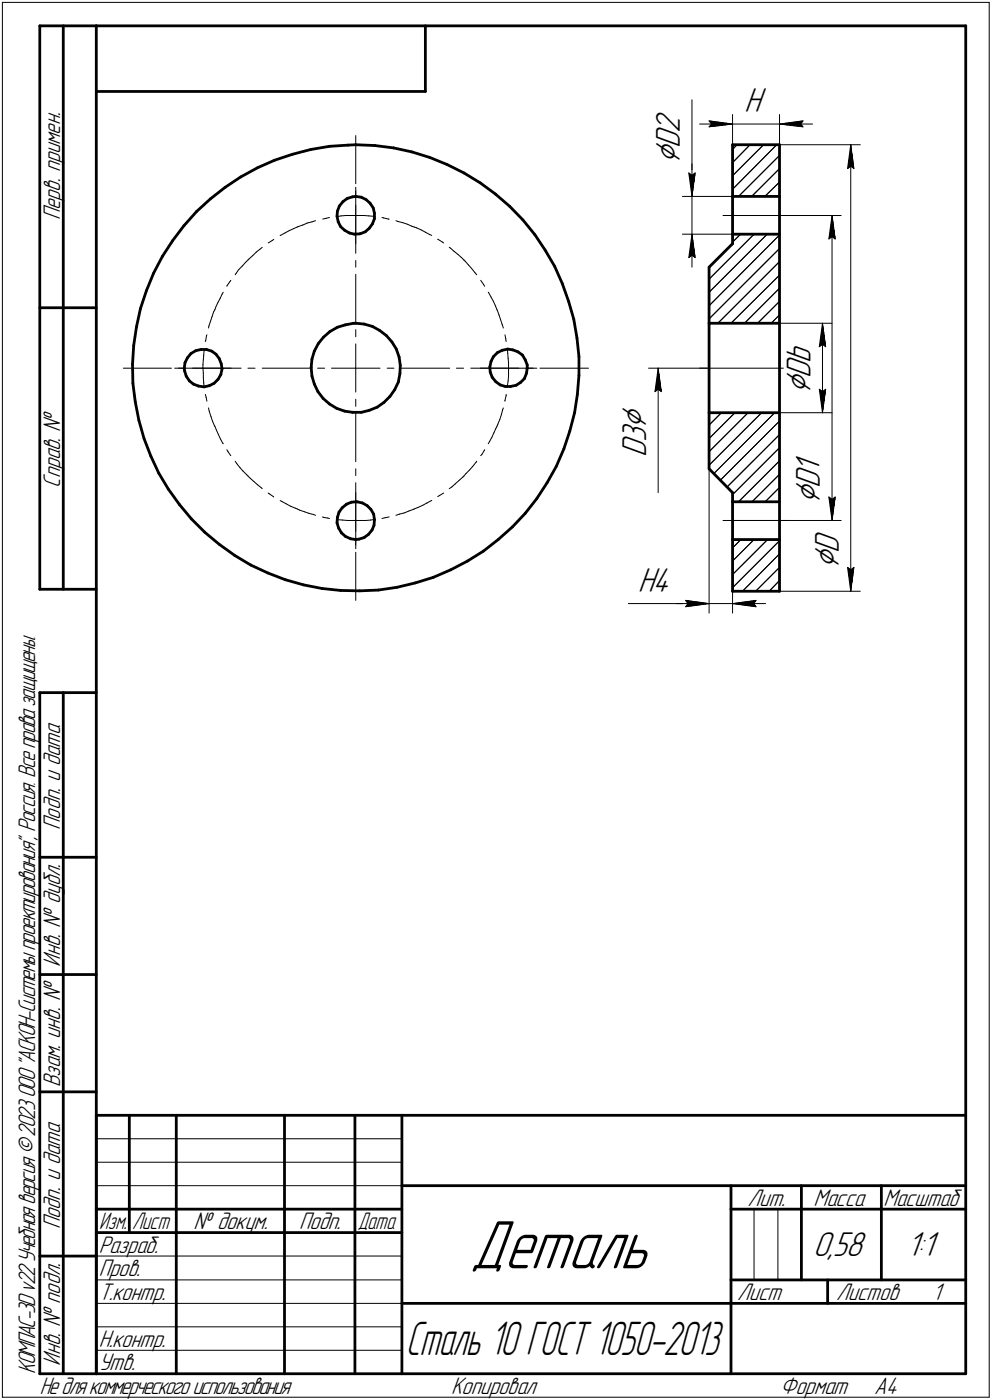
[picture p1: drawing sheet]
<svg xmlns="http://www.w3.org/2000/svg" width="211mm" height="298mm" viewBox="0 0 211 298" stroke-linecap="round" stroke-linejoin="round" font-family="sans-serif">
<defs><g id="words">
<text font-size="15.6" x="100" y="270.1">Деталь</text>
<text font-size="10.7" x="86.3" y="288.5">Сталь 10 ГОСТ 1050-2013</text>
<g font-size="8.5">
<text x="144.7" y="34.9" transform="rotate(-90 144.7 34.9)">Ç</text>
<text x="172.5" y="84" transform="rotate(-90 172.5 84)">Ç</text>
<text x="137.5" y="91.3" transform="rotate(-90 137.5 91.3)">Ç</text>
<text x="174.5" y="107.3" transform="rotate(-90 174.5 107.3)">Ç</text>
<text x="178.5" y="121.2" transform="rotate(-90 178.5 121.2)">Ç</text>
</g>
<g font-size="7.8">
<text x="158.4" y="23.8">H</text>
<text x="144.7" y="28.2" transform="rotate(-90 144.7 28.2)">2</text>
<text x="144.7" y="31.4" transform="rotate(-90 144.7 31.4)">D</text>
<text x="172.5" y="77.4" transform="rotate(-90 172.5 77.4)">b</text>
<text x="172.5" y="80.5" transform="rotate(-90 172.5 80.5)">D</text>
<text x="137.5" y="94" transform="rotate(-90 137.5 94)">3</text>
<text x="137.5" y="97.2" transform="rotate(-90 137.5 97.2)">D</text>
<text x="174.5" y="100.6" transform="rotate(-90 174.5 100.6)">1</text>
<text x="174.5" y="103.8" transform="rotate(-90 174.5 103.8)">D</text>
<text x="178.5" y="117.8" transform="rotate(-90 178.5 117.8)">D</text>
<text x="135.7" y="126">H4</text>
<text x="173" y="267.5">0,58</text>
<text x="192.9" y="267.5">1:1</text>
</g>
<g font-size="5.4">
<text x="12.8" y="46.9" transform="rotate(-90 12.8 46.9)">Перв. примен.</text>
<text x="12.8" y="103.8" transform="rotate(-90 12.8 103.8)">Справ. !</text>
<text x="12.8" y="176.7" transform="rotate(-90 12.8 176.7)">Подп. и дата</text>
<text x="12.8" y="205.8" transform="rotate(-90 12.8 205.8)">Инв. ! дубл.</text>
<text x="12.8" y="231.6" transform="rotate(-90 12.8 231.6)">Взам. инв. !</text>
<text x="159.1" y="256.8">Лит.</text>
<text x="173.1" y="256.8">Масса</text>
<text x="188" y="256.8">Масштаб</text>
<text x="12.8" y="261.7" transform="rotate(-90 12.8 261.7)">Подп. и дата</text>
<text x="41.2" y="261.8">! докум.</text>
<text x="63.6" y="261.8">Подп.</text>
<text x="21" y="266.8">Разраб.</text>
<text x="21" y="271.8">Пров.</text>
<text x="21" y="276.8">Т.контр.</text>
<text x="156.9" y="276.8">Лист</text>
<text x="177.9" y="276.8">Листов</text>
<text x="198.4" y="276.8">1</text>
<text x="21" y="286.8">Н.контр.</text>
<text x="7.5" y="292.5" transform="rotate(-90 7.5 292.5)">КОМПАС-3Dv22Учебнаяверсия©2023ООО&quot;АСКОН-Системыпроектирования&quot;, Россия. Всеправазащищены.</text>
<text x="12.8" y="290.8" transform="rotate(-90 12.8 290.8)">Инв. ! подл.</text>
<text x="21" y="291.8">Утв.</text>
<text x="8.5" y="296.7">Недлякоммерческогоиспользования</text>
<text x="96" y="296.8">Копировал</text>
<text x="166" y="296.8">Формат</text>
<text x="186" y="296.8">A4</text>
</g>
<g font-size="5.3">
<text x="21.1" y="261.8">Изм.</text>
<text x="28.1" y="261.8">Лист</text>
<text x="76.1" y="261.8">Дата</text>
</g>
</g></defs>
<g fill="none" stroke="#000" stroke-width=".59">
<path d="M8.5 5.5v120zM8.5 5.5h12zM13.5 5.5v120zM20.5 5.5v287zM20.5 5.5h185zM20.5 19.5h70zM90.5 5.5v14zM205.5 5.5v287zM47.9 39.9l3.3-2.2zM51.2 37.7l3.6-2zM54.8 35.7l3.6-1.6zM58.4 34.1l3.8-1.2z"/>
<path d="M62.2 32.9l3.9-1.1zM66.1 31.8l4-.6zM70.1 31.2l4-.3zM74.1 30.9l1.6-.1zM75.7 30.8l4.1 .2zM79.8 31l3.9 .5zM83.7 31.5l3.9 .8zM87.6 32.3l3.8 1.2zM91.4 33.5l3.8 1.6zM95.2 35.1l3.5 1.7zM98.7 36.8l3.5 2.1zM102.2 38.9l3.2 2.4z"/>
<path d="M155.9 30.8v11zM155.9 30.8h10zM165.9 30.8v11zM32.7 58.2l-1.5 3.7zM34.5 54.6l-1.8 3.6zM36.7 51.2l-2.2 3.4zM39.1 48.1l-2.4 3.1zM41.8 45l-2.7 3.1zM41.8 45l3-2.7zM44.8 42.3l3.1-2.4zM71.7 46.1l.3 1.1zM71.8 45l-.1 1.1z"/>
<path d="M72 47.2l.5 1.1zM72.2 43.9l-.4 1.1zM72.5 48.3l.8 .7zM73 42.9l-.8 1zM73 42.9l.9-.7zM73.3 49l1 .6zM73.9 42.2l1.1-.3zM74.3 49.6l1.1 .3zM75 41.9l.7-.1zM75.4 49.9l1.2-.1zM75.7 41.8l1.2 .2zM76.6 49.8l1.1-.4z"/>
<path d="M76.9 42l1 .5zM77.7 49.4l.9-.8zM77.9 42.5l.8 .8zM78.7 43.3l.7 1zM79.2 47.7l-.6 .9zM79.4 44.3l.3 1.1zM79.7 45.4v1.2zM79.7 46.6l-.5 1.1zM105.4 41.3l3.1 2.6zM108.5 43.9l2.8 2.9zM111.3 46.8l2.5 3.2zM113.8 50l2.2 3.3z"/>
<path d="M116 53.3l2 3.4zM118 56.7l1.6 3.7zM150.9 56.9l5-5zM150.9 56.9v11.9zM155.9 49.9h10zM155.9 41.8h10zM155.9 49.9v2zM155.9 41.8v8.1zM165.9 49.9v18.9zM165.9 41.8v8.1zM8.5 65.5h12zM28.2 77.6l.1 4z"/>
<path d="M28.4 73.6l-.2 4zM29 69.6l-.6 4zM29.9 65.7l-.9 3.9zM31.2 61.9l-1.3 3.8zM39.2 78.4l.1 .6zM39.3 79l.3 1.1zM39.4 77.2l-.2 1.2zM39.9 76.2l-.5 1zM40.6 75.3l-.7 .9zM40.6 75.3l1.1-.6zM41.7 74.7l1.1-.3zM42.8 74.4h1.1z"/>
<path d="M43.9 74.4l1.1 .4zM45 74.8l1 .6zM46 75.4l.7 1zM46.7 76.4l.4 1.1zM47 79.8l-.6 1zM47.1 77.5l.1 1.1zM47.2 78.6l-.2 1.2zM66.2 78.2l.2 1.9zM66.4 76.5l-.2 1.7zM66.9 74.8l-.5 1.7zM67.7 73.2l-.8 1.6zM68.8 71.8l-1.1 1.4z"/>
<path d="M68.8 71.8l1.4-1.2zM70.2 70.6l1.6-.9zM71.8 69.7l1.7-.5zM73.5 69.2l1.8-.4zM75.3 68.8h.4zM75.7 68.8l1.8 .2zM77.5 69l1.7 .5zM79.2 69.5l1.6 .9zM80.8 70.4l1.4 1.1zM82.2 71.5l1.2 1.3zM83.4 72.8l.9 1.5zM84.3 74.3l.6 1.7z"/>
<path d="M84.9 76l.3 1.8zM85.1 79.6l-.3 1.8zM85.2 77.8l-.1 1.8zM104.2 78.1l.1 1.1zM104.3 79.2l.4 1.1zM104.5 77l-.3 1.1zM105 75.9l-.5 1.1zM105 75.9l.8-.8zM105.8 75.1l1-.5zM106.8 74.6l1.2-.3zM108 74.3l1.1 .2zM109.1 74.5l1.1 .4z"/>
<path d="M110.2 74.9l1 .7zM111.2 75.6l.6 1zM111.8 76.6l.4 1.1zM112 79.5l-.4 1.1zM112.2 78.4l-.2 1.1zM112.2 77.7v.7zM119.6 60.4l1.4 3.8zM121 64.2l1.1 3.8zM122.1 68l.7 4zM122.8 72l.4 3.9zM123.2 75.9v4zM123.2 79.9l-.3 4.1z"/>
<path d="M150.9 68.8h15zM150.9 68.8v19.1zM165.9 68.8v19.1zM28.3 81.6l.5 4zM28.8 85.6l.7 3.9zM29.5 89.5l1.1 3.9zM30.6 93.4l1.5 3.7zM32.1 97.1l1.7 3.7zM39.6 80.1l.7 1zM40.3 81.1l.8 .7zM41.1 81.8l1.1 .4zM42.2 82.2l1.2 .2z"/>
<path d="M43.4 82.4l1.1-.3zM44.5 82.1l1.1-.5zM46.4 80.8l-.8 .8zM66.4 80.1l.5 1.7zM66.9 81.8l.7 1.6zM67.6 83.4l1.1 1.4zM68.7 84.8l1.4 1.2zM70.1 86l1.5 1zM71.6 87l1.7 .5zM73.3 87.5l1.7 .3zM75 87.8h1.9zM76.9 87.8l1.7-.4z"/>
<path d="M78.6 87.4l1.7-.7zM80.3 86.7l1.4-1zM83 84.4l-1.3 1.3zM84 83l-1 1.4zM84.8 81.4l-.8 1.6zM104.7 80.3l.8 1zM105.5 81.3l.9 .7zM106.4 82l1.1 .3zM107.5 82.3h1.1zM108.6 82.3l1.2-.3zM109.8 82l.9-.6zM111.6 80.6l-.9 .8z"/>
<path d="M118.4 99.3l-2 3.5zM120 95.6l-1.6 3.7zM121.2 91.8l-1.2 3.8zM122.3 87.9l-1.1 3.9zM122.9 84l-.6 3.9zM150.9 87.9v11.9zM150.9 87.9h15zM150.9 99.8l5 5.1zM165.9 87.9v18.9zM33.8 100.8l2 3.3zM35.8 104.1l2.4 3.3zM38.2 107.4l2.5 3.1z"/>
<path d="M40.7 110.5l2.9 2.9zM43.6 113.4l3.1 2.5zM46.7 115.9l3.3 2.4zM50 118.3l3.3 2zM71.7 111.3l.4 1.1zM71.8 110.2l-.1 1.1zM72.1 112.4l.5 1.1zM72.1 109.1l-.3 1.1zM72.6 113.5l.9 .7zM72.8 108.1l-.7 1zM72.8 108.1l.9-.7zM73.5 114.2l1.1 .5z"/>
<path d="M73.7 107.4l1.1-.5zM74.6 114.7l1.1 .2zM74.8 106.9l1.1-.1zM75.7 114.9l.7-.1zM75.9 106.8l1.2 .3zM76.4 114.8l1.1-.3zM77.1 107.1l1 .6zM77.5 114.5l.9-.7zM78.1 107.7l.8 .8zM78.9 108.5l.6 1zM79.2 112.9l-.8 .9zM79.5 109.5l.2 1.2z"/>
<path d="M79.6 111.8l-.4 1.1zM79.7 110.7l-.1 1.1zM99.5 119.5l3.4-2.2zM102.9 117.3l3.1-2.4zM106 114.9l3.1-2.7zM111.8 109.3l-2.7 2.9zM114.2 106.2l-2.4 3.1zM116.4 102.8l-2.2 3.4zM155.9 114.9v11zM155.9 104.9v1.9zM155.9 114.9h10zM155.9 106.8h10z"/>
<path d="M155.9 106.8v8.1zM165.9 114.9v11zM165.9 106.8v8.1zM8.5 125.5h12zM53.3 120.3l3.7 1.7zM57 122l3.7 1.4zM60.7 123.4l3.9 1.1zM64.6 124.5l3.9 .8zM68.5 125.3l4 .4zM72.5 125.7l4 .1zM76.5 125.8l4-.2zM80.5 125.6l4-.5z"/>
<path d="M84.5 125.1l3.9-1zM88.4 124.1l3.8-1.2zM92.2 122.9l3.7-1.6zM95.9 121.3l3.6-1.8zM155.9 125.9h10zM8.5 147.5v145zM8.5 147.5h12zM13.5 147.5v145zM8.5 182.5h12zM8.5 207.5h12zM8.5 232.5h12zM20.5 237.5h185z"/>
<path d="M20.5 237.5v55zM27.5 237.5v25zM37.5 237.5v55zM60.5 237.5v55zM75.5 237.5v55zM85.5 237.5v55zM20.5 257.5h65zM85.5 252.5h120zM155.5 252.5v40zM155.5 257.5h15zM170.5 252.5v20zM170.5 257.5h35z"/>
<path d="M187.5 252.5v20zM8.5 267.5h12zM20.5 262.5h65zM85.5 277.5h70zM155.5 277.5h50zM155.5 272.5h50zM176.1 272.5v5zM8.5 292.5h12zM20.5 292.5h185z"/>
</g>
<g fill="none" stroke="#000" stroke-width=".21">
<path d="M.5 .5v297zM.5 .5h210zM210.5 .5v297zM75.7 39.9v6zM75.7 28.9v10.2zM146.6 36.8l.6 .5zM146.6 36.8l.6 5zM147.2 36.8v5zM147.2 21.3v15.5zM147.2 37.3l.7-.5zM147.2 34.9v6.9zM147.9 36.8l-.7 5z"/>
<path d="M148.8 26.4h7.1zM150.9 25.7l5 .7zM150.9 25.7l.5 .7zM150.9 27l5-.6zM151.4 26.4l-.5 .6zM155.9 24.4v6.4zM155.9 26.4h10zM156.8 30.8l-.9 1zM159.6 30.8l-3.7 3.8zM162.5 30.8l-6.6 6.6zM165.3 30.8l-9.4 9.5zM165.9 30.8h17.1z"/>
<path d="M165.9 24.4v6.4zM165.9 26.4l5 .6zM165.9 26.4l5-.7zM165.9 26.4h7zM170.3 26.4l.6 .6zM170.9 25.7l-.6 .7zM180.3 35.9l.7-.5zM181 30.8l.7 5.1zM181 35.4l.7 .5zM181 30.8l-.7 5.1zM181 30.8v95.1zM48.9 59.9l-.6 .9z"/>
<path d="M49.1 59.7l-.2 .2zM50.2 58.3l-.2 .2zM50.8 57.4l-.6 .9zM51.6 56.6l-.8 .8zM52.2 55.9l-.6 .7zM52.7 55.4l-.5 .5zM53 55.1l.8-.7zM53 55.1l-.3 .3zM53.8 54.4l.7-.7zM54.5 53.7l.8-.6zM55.3 53.1l.5-.4zM57.1 51.7l.8-.5z"/>
<path d="M57.9 51.2l.4-.2zM59.7 50.1h.1M59.7 50.1l.9-.5zM60.6 49.6l1-.5zM61.6 49.1l.9-.4zM62.5 48.7l.7-.4zM63.2 48.3h.2zM63.4 48.3l1-.4zM64.4 47.9l1-.4zM65.4 47.5l1-.3zM66.4 47.2l.7-.2zM68.7 46.7l.7-.2z"/>
<path d="M69.4 46.5l.7-.2zM71.6 46.1l1-.1zM72.6 46l1-.1zM73.6 45.9h1.1zM74.7 45.9h1zM75.7 45.9h.7zM75.7 45.9v6zM75.7 40.6v1.6zM75.7 43.7v10.2zM75.7 55.5v1.4zM75.7 58.4v10.3zM76.4 45.9h1.1z"/>
<path d="M77.5 45.9l1 .1zM78.5 46l1 .1zM79.5 46.1h.3zM81.3 46.3l.3 .1zM81.6 46.4l1 .3zM82.6 46.7h.2zM84.2 47l.5 .2zM84.7 47.2l1 .2zM85.7 47.4l1 .4zM86.7 47.8l.9 .4zM87.6 48.2l.5 .1zM88.1 48.3l.5 .2z"/>
<path d="M88.6 48.5l1 .4zM89.6 48.9l.9 .5zM90.5 49.4l.9 .6zM91.4 50l.5 .1zM93.2 51h.1M93.2 51l.9 .6zM94.1 51.6l.3 .1zM95.6 52.7l.2 .1zM95.8 52.8l.8 .7zM96.6 53.5l.9 .7zM97.5 54.2l.7 .7zM98.2 54.9l.5 .5z"/>
<path d="M98.7 55.4l.3 .2zM99 55.6l.7 .8zM99.7 56.4l.6 .7zM100.3 57.1l.7 .9zM101 58l.4 .5zM102.3 59.7l.6 .8zM145.2 41.8h20.7zM145.2 49.9h20.7zM146.6 54.9l.6-.5zM147.2 49.9l-.6 5zM147.2 54.4l.7 .5zM147.2 49.9l.7 5z"/>
<path d="M147.2 49.9v7zM147.2 41.8v8.1zM150.9 59.4l9.5-9.5zM153.8 45.9h14.1zM155.9 45.9h23.1zM157.1 41.8l8.8-8.7zM157.6 49.9l-1.7 1.7zM159.9 41.8l6-5.9zM162.7 41.8l3.2-3zM165.6 41.8l.3-.2zM165.9 50l-15 15.1zM176.4 50.9l.6-.5z"/>
<path d="M177 45.9l.7 5zM177 50.4l.7 .5zM177 45.9l-.6 5zM177 45.9v64.9zM26.2 78.4h10.3zM37.2 78.4h6zM38 78.4h1.5zM41 78.4h10.3zM43.2 77.6v.8zM43.2 78.4l.1 1zM43.2 78.4h6zM43.3 76.6l-.1 1z"/>
<path d="M43.3 79.4v1zM43.3 75.6v1zM43.4 74.3v.2zM43.4 74.5l-.1 1.1zM43.8 72.5l-.1 .2zM43.9 71.5l-.1 1zM44 71.3l-.1 .2zM44.4 69.4v.4zM44.8 68.4l-.4 1zM45.1 67.4l-.3 1zM45.5 66.4l-.4 1zM45.7 66l-.2 .4z"/>
<path d="M45.9 65.4l-.2 .6zM46.3 64.5l-.4 .9zM46.8 63.6l-.5 .9zM47.2 62.7l-.4 .9zM47.5 62.2l-.3 .5zM48.3 60.8v.2zM52.7 78.4h1.6zM55.8 78.4h10.2zM67.6 78.4h1.5zM70.5 78.4h5.2zM75.7 78.4h5.2zM75.7 78.4v5.1z"/>
<path d="M75.7 70.2v1.5zM75.7 73.2v5.2zM82.4 78.4h1.4zM85.3 78.4h10.4zM97.1 78.4h1.5zM100.2 78.4h10.2zM102.2 78.4h6zM102.9 60.5l.2 .5zM103.9 62.2l.1 .1zM104 62.3l.5 .9zM104.5 63.2l.5 1zM105 64.2l.4 .9z"/>
<path d="M105.4 65.1l.3 .9zM105.7 66l.1 .1zM105.8 66.1l.4 1zM106.2 67.1l.3 1zM106.5 68.1l.3 1zM106.8 69.1l.3 .7zM107.4 71.3l.2 .8zM107.6 72.1l.1 .6zM107.9 74.3l.1 .9zM108 75.2l.1 1.1zM108.1 76.3l.1 1zM108.2 77.3v1.1z"/>
<path d="M108.2 79.1v1zM108.2 78.4v.7zM108.2 78.4h6zM111.9 78.4h1.6zM114.9 78.4h10.3zM138 78.4h12.9zM140 78.4l.7 5zM140 78.4l-.6 5zM140 78.4v26.5zM148.8 78.4h19.1zM150.9 67.9l15-15zM150.9 62.2l12.3-12.3z"/>
<path d="M152.7 68.8l13.2-13.1zM155.5 68.8l10.4-10.2zM158.4 68.8l7.5-7.4zM161.2 68.8l4.7-4.6zM164.1 68.8l1.8-1.7zM165.9 68.8h11.1zM174.3 73.8l.7-.5zM175 68.8l.7 5zM175 73.3l.7 .5zM175 68.8l-.7 5zM175 68.8v19.1zM43.3 80.4v1.1z"/>
<path d="M43.3 81.5l.1 1zM43.7 84l.2 .6zM43.9 84.6l.1 .8zM44.4 86.9l.1 .7zM44.5 87.6l.4 1zM44.9 88.6l.3 1.1zM45.2 89.7l.4 1zM45.6 90.7l.1 .1zM45.7 90.8l.4 .8zM46.1 91.6l.4 .9zM46.5 92.5l.4 1zM46.9 93.5l.5 .9z"/>
<path d="M47.4 94.4l.1 .1zM48.3 95.8l.2 .4zM48.5 96.2l.6 .8zM50 98.2l.4 .5zM50.4 98.7l.7 .9zM51.1 99.6l.6 .7zM75.7 99.8v1.5zM75.7 88v10.3zM75.7 85v1.5zM100.6 99.3l-.7 .8zM101.3 98.5l-.7 .8zM101.4 98.2l-.1 .3z"/>
<path d="M102.3 97l.2-.2zM103 95.9l-.5 .9zM103.1 95.8l-.1 .1zM104.1 94.1l-.2 .4zM104.6 93.1l-.5 1zM105.1 92.2l-.5 .9zM105.5 91.3l-.4 .9zM105.7 90.8l-.2 .5zM105.9 90.3l-.2 .5zM106.3 89.3l-.4 1zM106.7 88.3l-.4 1zM106.9 87.3l-.2 1z"/>
<path d="M107.1 86.9l-.2 .4zM107.4 85.3v.1zM107.7 84.2l-.3 1.1zM107.7 84v.2zM107.9 82.2v.3zM108.1 81.1l-.2 1.1zM108.2 80.1l-.1 1zM139.4 83.4l.6-.5zM140 82.9l.7 .5zM150.9 99.1l11.2-11.2zM150.9 96.2l8.3-8.3zM150.9 93.4l5.5-5.5z"/>
<path d="M150.9 90.5l2.6-2.6zM150.9 99.8v30.8zM165.9 87.9h11.1zM174.3 82.9l.7 5zM174.3 82.9l.7 .5zM175 83.4l.7-.5zM175.7 82.9l-.7 5zM51.7 100.3l.8 .8zM52.5 101.1l.2 .2zM52.7 101.3l.6 .6zM53.3 101.9l.7 .6zM54 102.5l.8 .7z"/>
<path d="M54.8 103.2l.8 .7zM55.6 103.9l.2 .2zM57.1 105l.2 .2zM57.3 105.2l.9 .5zM58.2 105.7l.1 .1zM59.6 106.6l.3 .2zM59.9 106.8l1 .5zM60.9 107.3l.9 .5zM61.8 107.8l1 .4zM62.8 108.2l.4 .2zM63.2 108.4l.6 .2zM63.8 108.6l1 .4z"/>
<path d="M64.8 109l.9 .3zM65.7 109.3l1 .3zM66.7 109.6l.4 .1zM68.7 110.1v.1zM68.7 110.2l1.1 .1zM69.8 110.3l.3 .1zM71.6 110.6l.3 .1zM71.9 110.7h1zM72.9 110.7l1.1 .1zM74 110.8h1zM75 110.8h.7zM75.7 110.8h1.1z"/>
<path d="M75.7 104.9v5.9zM75.7 110.8v6zM75.7 117.6v10.2zM75.7 114.6v1.5zM75.7 102.8v10.3zM76.8 110.8h1zM77.8 110.8l1-.1zM78.8 110.7l1-.1zM81.3 110.4l.7-.2zM82 110.2l.8-.1zM84.2 109.7l.8-.2zM85 109.5l1-.3z"/>
<path d="M86 109.2l1-.4zM87 108.8l1-.3zM88 108.5l.1-.1zM88.1 108.4l.9-.4zM89 108l.9-.4zM89.9 107.6l.9-.5zM90.8 107.1l1-.5zM91.8 106.6h.1M93.1 105.7l.5-.2zM93.6 105.5l.8-.5zM95.6 104.1l.5-.4zM96.1 103.7l.8-.7z"/>
<path d="M96.9 103l.8-.7zM97.7 102.3l.8-.7zM98.5 101.6l.2-.3zM99.1 100.8l-.4 .5zM99.9 100.1l-.8 .7zM151.9 100.8l12.9-12.9zM153.2 102.3l12.7-12.6zM153.8 110.8h14.1zM154.7 103.7l11.2-11.2zM155.9 119.5l4.5-4.6zM155.9 116.7l1.7-1.8zM155.9 105.3l10-10z"/>
<path d="M155.9 110.8h23.1zM155.9 104.9v25.7zM157.1 106.8l8.8-8.7zM160 106.8l5.9-5.8zM162.8 106.8l3.1-3zM165.6 106.8l.3-.1zM165.9 117.9l-7.9 8zM176.4 105.8l.6 5zM176.4 105.8l.6 .5zM177 106.3l.7-.5zM177.7 105.8l-.7 5zM133.7 128.5h12.2z"/>
<path d="M143.8 128.5h7.1zM145.9 128.5h5zM145.9 127.8l5 .7zM145.9 127.8l.5 .7zM145.9 129.2l5-.7zM146.4 128.5l-.5 .7zM150.9 128.5h5zM155.9 125.1l10-10zM155.9 122.3l7.4-7.4zM155.9 128.5l5 .7zM155.9 128.5l5-.7zM155.9 128.5h7z"/>
<path d="M160.4 128.5l.5 .7zM160.8 125.9l5.1-5.1zM160.9 127.8l-.5 .7zM165.9 123.6l-2.2 2.3zM165.9 125.9h17.1zM180.3 120.8l.7 5.1zM180.3 120.8l.7 .5zM181 121.3l.7-.5zM181.7 120.8l-.7 5.1zM20.5 247.5h65zM20.5 252.5h65zM20.5 242.5h65z"/>
<path d="M160.4 257.5v15zM165.5 257.5v15zM20.5 267.5h65zM20.5 272.5h65zM20.5 277.5h65zM.5 297.5h210zM20.5 282.5h65zM20.5 287.5h65z"/>
</g>
<g fill="#fff" stroke="#fff" stroke-width=".21">
<path d="M166.8 72.7h7.2zM166.8 72.8h7.2zM166.8 72.9h7.2zM166.8 73h7.2zM166.8 73.1h7.2zM166.8 73.2h7.2zM166.8 73.2h7.2zM166.8 73.3h7.2zM166.8 73.4h7.2zM166.8 73.5h7.2zM166.8 73.6h7.2zM166.8 73.7h7.2zM166.8 73.7h7.2zM166.8 73.8h7.2zM166.8 73.9h7.2zM166.8 74h7.2zM166.8 74.1h7.2zM166.8 74.2h7.2zM166.8 74.3h7.2zM166.8 74.3h7.2zM166.8 74.4h7.2zM166.8 74.5h7.2zM166.8 74.6h7.2zM166.8 74.7h7.2zM166.8 74.8h7.2zM166.8 74.8h7.2zM166.8 74.9h7.2zM166.8 75h7.2zM166.8 75.1h7.2zM166.8 75.2h7.2zM166.8 75.3h7.2zM166.8 75.4h7.2zM166.8 75.4h7.2zM166.8 75.5h7.2zM166.8 75.6h7.2zM166.8 75.7h7.2zM166.8 75.8h7.2zM166.8 75.9h7.2zM166.8 75.9h7.2zM166.8 76h7.2zM166.8 76.1h7.2zM166.8 76.2h7.2zM166.8 76.3h7.2zM166.8 76.4h7.2zM166.8 76.5h7.2zM166.8 76.5h7.2zM166.8 76.6h7.2zM166.8 76.7h7.2zM166.8 76.8h7.2zM166.8 76.9h7.2zM166.8 77h7.2zM166.8 77h7.2zM166.8 77.1h7.2zM166.8 77.2h7.2zM166.8 77.3h7.2zM166.8 77.4h7.2zM166.8 77.5h7.2zM166.8 77.6h7.2zM166.8 77.6h7.2zM166.8 77.7h7.2zM166.8 77.8h7.2zM166.8 77.9h7.2zM166.8 78h7.2zM166.8 78.1h7.2zM166.8 78.1h7.2zM166.8 78.2h7.2zM166.8 78.3h7.2zM166.8 78.4h7.2zM166.8 78.5h7.2zM166.8 78.6h7.2zM166.8 78.7h7.2zM166.8 78.7h7.2zM166.8 78.8h7.2zM166.8 78.9h7.2zM166.8 79h7.2zM166.8 79.1h7.2zM166.8 79.2h7.2zM166.8 79.2h7.2zM166.8 79.3h7.2zM166.8 79.4h7.2zM166.8 79.5h7.2zM166.8 79.6h7.2zM166.8 79.7h7.2zM166.8 79.8h7.2zM166.8 79.8h7.2zM166.8 79.9h7.2zM166.8 80h7.2zM166.8 80.1h7.2zM166.8 80.2h7.2zM166.8 80.3h7.2zM166.8 80.3h7.2zM166.8 80.4h7.2zM166.8 80.5h7.2zM166.8 80.6h7.2zM166.8 80.7h7.2zM166.8 80.8h7.2zM166.8 80.9h7.2zM166.8 80.9h7.2zM166.8 81h7.2zM166.8 81.1h7.2zM166.8 81.2h7.2zM166.8 81.3h7.2zM166.8 81.4h7.2zM166.8 81.4h7.2zM166.8 81.5h7.2zM166.8 81.6h7.2zM166.8 81.7h7.2zM166.8 81.8h7.2zM166.8 81.9h7.2zM166.8 82h7.2zM166.8 82h7.2zM166.8 82.1h7.2zM166.8 82.2h7.2zM166.8 82.3h7.2zM166.8 82.4h7.2zM166.8 82.5h7.2zM166.8 82.5h7.2zM166.8 82.6h7.2zM166.8 82.7h7.2zM166.8 82.8h7.2zM166.8 82.9h7.2zM166.8 83h7.2zM166.8 83.1h7.2zM166.8 83.1h7.2zM166.8 83.2h7.2zM166.8 83.3h7.2zM166.8 83.4h7.2zM166.8 83.5h7.2zM166.8 83.6h7.2zM166.8 83.7h7.2zM166.8 83.7h7.2zM166.8 83.8h7.2zM166.8 83.9h7.2z"/>
<path d="M174.9 69.1h.3zM174.9 69.2h.3zM174.9 69.3h.4zM174.8 69.3h.5zM174.8 69.4h.5zM174.8 69.5h.5zM174.8 69.6h.5zM174.8 69.7h.6zM174.7 69.8h.7zM174.7 69.8h.8zM174.7 69.9h.8zM174.6 70h.9zM174.6 70.1h1zM174.5 70.2h1.1zM174.5 70.3h1.2zM174.5 70.4h1.2zM174.4 70.4h1.4zM174.4 70.5h1.4zM174.3 70.6h1.5zM174.3 70.7h1.6zM174.3 70.8h1.6zM174.3 70.9h1.6zM174.3 71h1.6zM174.3 71h1.6zM174.3 71.1h1.6zM174.3 71.2h1.6zM174.2 71.3h1.7zM174.2 71.4h1.7zM174.2 71.5h1.7zM174.2 71.5h1.7zM174.2 71.6h1.7zM174.2 71.7h1.7zM174.2 71.8h1.7zM174.2 71.9h1.8zM174.2 72h1.8zM174.2 72.1h1.8zM174.2 72.1h1.8zM174.2 72.2h1.8zM174.2 72.3h1.8zM174.2 72.4h1.8zM174.1 72.5h1.9zM174.1 72.6h2zM174.1 72.6h2zM174.1 72.7h2zM174.1 72.8h2zM174.1 72.9h2zM174.1 73h2zM174.1 73.1h2zM174 73.2h2.2zM174 73.2h2.2zM174 73.3h2.2zM174 73.4h2.2zM174 73.5h2.2zM174 73.6h2.2zM174 73.7h2.2zM173.9 73.7h2.4zM173.9 73.8h2.4zM173.9 73.9h2.4zM173.9 74h2.4zM173.9 74.1h2.4zM173.9 74.2h2.4zM173.9 74.3h2.4z"/>
<path d="M173.8 82.4h2.5zM173.9 82.5h2.4zM173.9 82.5h2.4zM173.9 82.6h2.4zM173.9 82.7h2.4zM173.9 82.8h2.4zM173.9 82.9h2.4zM173.9 83h2.4zM174 83.1h2.2zM174 83.1h2.2zM174 83.2h2.2zM174 83.3h2.2zM174 83.4h2.2zM174 83.5h2.2zM174 83.6h2.2zM174.1 83.7h2zM174.1 83.7h2zM174.1 83.8h2zM174.1 83.9h2zM174.1 84h2zM174.1 84.1h2zM174.1 84.2h2zM174.1 84.2h1.9zM174.2 84.3h1.8zM174.2 84.4h1.8zM174.2 84.5h1.8zM174.2 84.6h1.8zM174.2 84.7h1.8zM174.2 84.8h1.8zM174.2 84.8h1.8zM174.2 84.9h1.7zM174.2 85h1.7zM174.2 85.1h1.7zM174.2 85.2h1.7zM174.2 85.3h1.7zM174.2 85.3h1.7zM174.2 85.4h1.7zM174.3 85.5h1.6zM174.3 85.6h1.6zM174.3 85.7h1.6zM174.3 85.8h1.6zM174.3 85.9h1.6zM174.3 85.9h1.6zM174.3 86h1.6zM174.3 86.1h1.5zM174.4 86.2h1.4zM174.4 86.3h1.4zM174.5 86.4h1.2zM174.5 86.4h1.2zM174.5 86.5h1.1zM174.6 86.6h1zM174.6 86.7h.9zM174.7 86.8h.8zM174.7 86.9h.8zM174.7 87h.7zM174.8 87h.6zM174.8 87.1h.5zM174.8 87.2h.5zM174.8 87.3h.5zM174.8 87.4h.5zM174.9 87.5h.4zM174.9 87.5h.3zM174.9 87.6h.3z"/>
<path d="M168.7 96.7h7.3zM168.7 96.8h7.3zM168.7 96.9h7.3zM168.7 96.9h7.3zM168.7 97h7.3zM168.7 97.1h7.3zM168.7 97.2h7.3zM168.7 97.3h7.3zM168.7 97.4h7.3zM168.7 97.5h7.3zM168.7 97.5h7.3zM168.7 97.6h7.3zM168.7 97.7h7.3zM168.7 97.8h7.3zM168.7 97.9h7.3zM168.7 98h7.3zM168.7 98h7.3zM168.7 98.1h7.3zM168.7 98.2h7.3zM168.7 98.3h7.3zM168.7 98.4h7.3zM168.7 98.5h7.3zM168.7 98.6h7.3zM168.7 98.6h7.3zM168.7 98.7h7.3zM168.7 98.8h7.3zM168.7 98.9h7.3zM168.7 99h7.3zM168.7 99.1h7.3zM168.7 99.1h7.3zM168.7 99.2h7.3zM168.7 99.3h7.3zM168.7 99.4h7.3zM168.7 99.5h7.3zM168.7 99.6h7.3zM168.7 99.7h7.3zM168.7 99.7h7.3zM168.7 99.8h7.3zM168.7 99.9h7.3zM168.7 100h7.3zM168.7 100.1h7.3zM168.7 100.2h7.3zM168.7 100.2h7.3zM168.7 100.3h7.3zM168.7 100.4h7.3zM168.7 100.5h7.3zM168.7 100.6h7.3zM168.7 100.7h7.3zM168.7 100.8h7.3zM168.7 100.8h7.3zM168.7 100.9h7.3zM168.7 101h7.3zM168.7 101.1h7.3zM168.7 101.2h7.3zM168.7 101.3h7.3zM168.7 101.3h7.3zM168.7 101.4h7.3zM168.7 101.5h7.3zM168.7 101.6h7.3zM168.7 101.7h7.3zM168.7 101.8h7.3zM168.7 101.9h7.3zM168.7 101.9h7.3zM168.7 102h7.3zM168.7 102.1h7.3zM168.7 102.2h7.3zM168.7 102.3h7.3zM168.7 102.4h7.3zM168.7 102.4h7.3zM168.7 102.5h7.3zM168.7 102.6h7.3zM168.7 102.7h7.3zM168.7 102.8h7.3zM168.7 102.9h7.3zM168.7 103h7.3zM168.7 103h7.3zM168.7 103.1h7.3zM168.7 103.2h7.3zM168.7 103.3h7.3zM168.7 103.4h7.3zM168.7 103.5h7.3zM168.7 103.5h7.3zM168.7 103.6h7.3zM168.7 103.7h7.3zM168.7 103.8h7.3zM168.7 103.9h7.3zM168.7 104h7.3zM168.7 104.1h7.3zM168.7 104.1h7.3zM168.7 104.2h7.3zM168.7 104.3h7.3zM168.7 104.4h7.3zM168.7 104.5h7.3zM168.7 104.6h7.3zM168.7 104.6h7.3zM168.7 104.7h7.3zM168.7 104.8h7.3zM168.7 104.9h7.3zM168.7 105h7.3zM168.7 105.1h7.3zM168.7 105.2h7.3zM168.7 105.2h7.3zM168.7 105.3h7.3zM168.7 105.4h7.3zM168.7 105.5h7.3zM168.7 105.6h7.3zM168.7 105.7h7.3zM168.7 105.7h7.3zM168.7 105.8h7.3zM168.7 105.9h7.3zM168.7 106h7.3zM168.7 106.1h7.3zM168.7 106.2h7.3zM168.7 106.3h7.3zM168.7 106.3h7.3zM168.7 106.4h7.3zM168.7 106.5h7.3zM168.7 106.6h7.3zM168.7 106.7h7.3zM168.7 106.8h7.3zM168.7 106.8h7.3zM168.7 106.9h7.3zM168.7 107h7.3zM168.7 107.1h7.3zM168.7 107.2h7.3z"/>
<path d="M177 46.1h.2zM177 46.2h.2zM176.9 46.3h.4zM176.9 46.4h.4zM176.8 46.5h.5zM176.8 46.6h.6zM176.8 46.7h.6zM176.7 46.7h.8zM176.7 46.8h.8zM176.6 46.9h.9zM176.6 47h.9zM176.5 47.1h1zM176.5 47.2h1.1zM176.5 47.2h1.1zM176.4 47.3h1.3zM176.4 47.4h1.3zM176.4 47.5h1.4zM176.4 47.6h1.4zM176.3 47.7h1.5zM176.3 47.8h1.6zM176.3 47.8h1.6zM176.3 47.9h1.6zM176.3 48h1.6zM176.3 48.1h1.6zM176.3 48.2h1.6zM176.3 48.3h1.6zM176.2 48.3h1.7zM176.2 48.4h1.8zM176.2 48.5h1.8zM176.2 48.6h1.8zM176.2 48.7h1.8zM176.2 48.8h1.8zM176.2 48.9h1.8zM176.1 48.9h1.9zM176.1 49h1.9zM176.1 49.1h1.9zM176.1 49.2h2zM176.1 49.3h2zM176.1 49.4h2zM176.1 49.4h2zM176 49.5h2.1zM176 49.6h2.1zM176 49.7h2.1zM176 49.8h2.1zM176 49.9h2.1zM176 50h2.1zM176 50h2.1zM176 50.1h2.1zM175.9 50.2h2.2zM175.9 50.3h2.2zM175.9 50.4h2.2zM175.9 50.5h2.2zM175.9 50.5h2.2zM175.9 50.6h2.2zM175.9 50.7h2.3zM175.9 50.8h2.3zM175.9 50.9h2.3zM175.9 51h2.3zM175.9 51.1h2.3zM175.9 51.1h2.3zM175.9 51.2h2.3zM175.9 51.3h2.3z"/>
<path d="M175.8 105.3h2.4zM175.9 105.4h2.3zM175.9 105.5h2.3zM175.9 105.6h2.3zM175.9 105.7h2.3zM175.9 105.7h2.3zM175.9 105.8h2.3zM175.9 105.9h2.3zM175.9 106h2.3zM175.9 106.1h2.2zM175.9 106.2h2.2zM175.9 106.3h2.2zM175.9 106.3h2.2zM175.9 106.4h2.2zM175.9 106.5h2.2zM176 106.6h2.1zM176 106.7h2.1zM176 106.8h2.1zM176 106.8h2.1zM176 106.9h2.1zM176 107h2.1zM176 107.1h2.1zM176 107.2h2.1zM176.1 107.3h2zM176.1 107.4h2zM176.1 107.4h2zM176.1 107.5h2zM176.1 107.6h1.9zM176.1 107.7h1.9zM176.1 107.8h1.9zM176.2 107.9h1.8zM176.2 107.9h1.8zM176.2 108h1.8zM176.2 108.1h1.8zM176.2 108.2h1.8zM176.2 108.3h1.8zM176.2 108.4h1.7zM176.3 108.5h1.6zM176.3 108.5h1.6zM176.3 108.6h1.6zM176.3 108.7h1.6zM176.3 108.8h1.6zM176.3 108.9h1.6zM176.3 109h1.6zM176.3 109.1h1.5zM176.4 109.1h1.4zM176.4 109.2h1.4zM176.4 109.3h1.3zM176.4 109.4h1.3zM176.5 109.5h1.1zM176.5 109.6h1.1zM176.5 109.6h1zM176.6 109.7h.9zM176.6 109.8h.9zM176.7 109.9h.8zM176.7 110h.8zM176.8 110.1h.6zM176.8 110.2h.6zM176.8 110.2h.5zM176.9 110.3h.4zM176.9 110.4h.4zM177 110.5h.2zM177 110.6h.2z"/>
<path d="M138.9 23.3h7.3zM138.9 23.4h7.3zM138.9 23.5h7.3zM138.9 23.5h7.3zM138.9 23.6h7.3zM138.9 23.7h7.3zM138.9 23.8h7.3zM138.9 23.9h7.3zM138.9 24h7.3zM138.9 24h7.3zM138.9 24.1h7.3zM138.9 24.2h7.3zM138.9 24.3h7.3zM138.9 24.4h7.3zM138.9 24.5h7.3zM138.9 24.6h7.3zM138.9 24.6h7.3zM138.9 24.7h7.3zM138.9 24.8h7.3zM138.9 24.9h7.3zM138.9 25h7.3zM138.9 25.1h7.3zM138.9 25.1h7.3zM138.9 25.2h7.3zM138.9 25.3h7.3zM138.9 25.4h7.3zM138.9 25.5h7.3zM138.9 25.6h7.3zM138.9 25.7h7.3zM138.9 25.7h7.3zM138.9 25.8h7.3zM138.9 25.9h7.3zM138.9 26h7.3zM138.9 26.1h7.3zM138.9 26.2h7.3zM138.9 26.2h7.3zM138.9 26.3h7.3zM138.9 26.4h7.3zM138.9 26.5h7.3zM138.9 26.6h7.3zM138.9 26.7h7.3zM138.9 26.8h7.3zM138.9 26.8h7.3zM138.9 26.9h7.3zM138.9 27h7.3zM138.9 27.1h7.3zM138.9 27.2h7.3zM138.9 27.3h7.3zM138.9 27.3h7.3zM138.9 27.4h7.3zM138.9 27.5h7.3zM138.9 27.6h7.3zM138.9 27.7h7.3zM138.9 27.8h7.3zM138.9 27.9h7.3zM138.9 27.9h7.3zM138.9 28h7.3zM138.9 28.1h7.3zM138.9 28.2h7.3zM138.9 28.3h7.3zM138.9 28.4h7.3zM138.9 28.4h7.3zM138.9 28.5h7.3zM138.9 28.6h7.3zM138.9 28.7h7.3zM138.9 28.8h7.3zM138.9 28.9h7.3zM138.9 29h7.3zM138.9 29h7.3zM138.9 29.1h7.3zM138.9 29.2h7.3zM138.9 29.3h7.3zM138.9 29.4h7.3zM138.9 29.5h7.3zM138.9 29.5h7.3zM138.9 29.6h7.3zM138.9 29.7h7.3zM138.9 29.8h7.3zM138.9 29.9h7.3zM138.9 30h7.3zM138.9 30.1h7.3zM138.9 30.1h7.3zM138.9 30.2h7.3zM138.9 30.3h7.3zM138.9 30.4h7.3zM138.9 30.5h7.3zM138.9 30.6h7.3zM138.9 30.6h7.3zM138.9 30.7h7.3zM138.9 30.8h7.3zM138.9 30.9h7.3zM138.9 31h7.3zM138.9 31.1h7.3zM138.9 31.2h7.3zM138.9 31.2h7.3zM138.9 31.3h7.3zM138.9 31.4h7.3zM138.9 31.5h7.3zM138.9 31.6h7.3zM138.9 31.7h7.3zM138.9 31.7h7.3zM138.9 31.8h7.3zM138.9 31.9h7.3zM138.9 32h7.3zM138.9 32.1h7.3zM138.9 32.2h7.3zM138.9 32.3h7.3zM138.9 32.3h7.3zM138.9 32.4h7.3zM138.9 32.5h7.3zM138.9 32.6h7.3zM138.9 32.7h7.3zM138.9 32.8h7.3zM138.9 32.9h7.3zM138.9 32.9h7.3zM138.9 33h7.3zM138.9 33.1h7.3zM138.9 33.2h7.3zM138.9 33.3h7.3zM138.9 33.4h7.3zM138.9 33.4h7.3zM138.9 33.5h7.3zM138.9 33.6h7.3zM138.9 33.7h7.3zM138.9 33.8h7.3zM138.9 33.9h7.3zM138.9 34h7.3zM138.9 34h7.3zM138.9 34.1h7.3zM138.9 34.2h7.3zM138.9 34.3h7.3zM138.9 34.4h7.3zM138.9 34.5h7.3zM138.9 34.5h7.3zM138.9 34.6h7.3zM138.9 34.7h7.3zM138.9 34.8h7.3z"/>
<path d="M146 36.3h2.5zM146.1 36.4h2.4zM146.1 36.5h2.4zM146.1 36.6h2.4zM146.1 36.7h2.4zM146.1 36.7h2.4zM146.1 36.8h2.4zM146.1 36.9h2.4zM146.1 37h2.3zM146.2 37.1h2.2zM146.2 37.2h2.2zM146.2 37.3h2.2zM146.2 37.3h2.2zM146.2 37.4h2.2zM146.2 37.5h2.2zM146.2 37.6h2.1zM146.2 37.7h2.1zM146.2 37.8h2.1zM146.3 37.8h2zM146.3 37.9h2zM146.3 38h2zM146.3 38.1h2zM146.3 38.2h2zM146.3 38.3h2zM146.3 38.4h2zM146.3 38.4h2zM146.3 38.5h2zM146.4 38.6h1.9zM146.4 38.7h1.9zM146.4 38.8h1.9zM146.4 38.9h1.8zM146.4 38.9h1.8zM146.4 39h1.8zM146.4 39.1h1.8zM146.4 39.2h1.8zM146.4 39.3h1.8zM146.5 39.4h1.7zM146.5 39.5h1.6zM146.5 39.5h1.6zM146.5 39.6h1.6zM146.5 39.7h1.6zM146.5 39.8h1.6zM146.5 39.9h1.6zM146.5 40h1.6zM146.5 40h1.5zM146.6 40.1h1.4zM146.6 40.2h1.4zM146.6 40.3h1.3zM146.6 40.4h1.3zM146.7 40.5h1.1zM146.7 40.6h1.1zM146.7 40.6h1zM146.8 40.7h.9zM146.8 40.8h.9zM146.9 40.9h.8zM146.9 41h.8zM147 41.1h.6zM147 41.1h.6zM147 41.2h.5zM147.1 41.3h.4zM147.1 41.4h.4zM147.2 41.5h.2zM147.2 41.6h.2z"/>
<path d="M147.2 50.1h.2zM147.2 50.2h.2zM147.1 50.3h.4zM147.1 50.4h.4zM147 50.5h.5zM147 50.5h.6zM147 50.6h.6zM146.9 50.7h.8zM146.9 50.8h.8zM146.8 50.9h.9zM146.8 51h.9zM146.7 51.1h1zM146.7 51.1h1.1zM146.7 51.2h1.1zM146.6 51.3h1.3zM146.6 51.4h1.3zM146.6 51.5h1.4zM146.6 51.6h1.4zM146.5 51.6h1.5zM146.5 51.7h1.6zM146.5 51.8h1.6zM146.5 51.9h1.6zM146.5 52h1.6zM146.5 52.1h1.6zM146.5 52.2h1.6zM146.5 52.2h1.6zM146.5 52.3h1.7zM146.4 52.4h1.8zM146.4 52.5h1.8zM146.4 52.6h1.8zM146.4 52.7h1.8zM146.4 52.7h1.8zM146.4 52.8h1.8zM146.4 52.9h1.9zM146.4 53h1.9zM146.4 53.1h1.9zM146.3 53.2h2zM146.3 53.3h2zM146.3 53.3h2zM146.3 53.4h2zM146.3 53.5h2zM146.3 53.6h2zM146.3 53.7h2zM146.3 53.8h2zM146.3 53.8h2zM146.2 53.9h2.1zM146.2 54h2.1zM146.2 54.1h2.1zM146.2 54.2h2.2zM146.2 54.3h2.2zM146.2 54.4h2.2zM146.2 54.4h2.2zM146.2 54.5h2.2zM146.2 54.6h2.2zM146.1 54.7h2.3zM146.1 54.8h2.4zM146.1 54.9h2.4zM146.1 54.9h2.4zM146.1 55h2.4zM146.1 55.1h2.4zM146.1 55.2h2.4zM146.1 55.3h2.4z"/>
<path d="M172.8 112.8h7.2zM172.8 112.9h7.2zM172.8 112.9h7.2zM172.8 113h7.2zM172.8 113.1h7.2zM172.8 113.2h7.2zM172.8 113.3h7.2zM172.8 113.4h7.2zM172.8 113.5h7.2zM172.8 113.5h7.2zM172.8 113.6h7.2zM172.8 113.7h7.2zM172.8 113.8h7.2zM172.8 113.9h7.2zM172.8 114h7.2zM172.8 114h7.2zM172.8 114.1h7.2zM172.8 114.2h7.2zM172.8 114.3h7.2zM172.8 114.4h7.2zM172.8 114.5h7.2zM172.8 114.6h7.2zM172.8 114.6h7.2zM172.8 114.7h7.2zM172.8 114.8h7.2zM172.8 114.9h7.2zM172.8 115h7.2zM172.8 115.1h7.2zM172.8 115.1h7.2zM172.8 115.2h7.2zM172.8 115.3h7.2zM172.8 115.4h7.2zM172.8 115.5h7.2zM172.8 115.6h7.2zM172.8 115.7h7.2zM172.8 115.7h7.2zM172.8 115.8h7.2zM172.8 115.9h7.2zM172.8 116h7.2zM172.8 116.1h7.2zM172.8 116.2h7.2zM172.8 116.2h7.2zM172.8 116.3h7.2zM172.8 116.4h7.2zM172.8 116.5h7.2zM172.8 116.6h7.2zM172.8 116.7h7.2zM172.8 116.8h7.2zM172.8 116.8h7.2zM172.8 116.9h7.2zM172.8 117h7.2zM172.8 117.1h7.2zM172.8 117.2h7.2zM172.8 117.3h7.2zM172.8 117.3h7.2zM172.8 117.4h7.2zM172.8 117.5h7.2zM172.8 117.6h7.2zM172.8 117.7h7.2zM172.8 117.8h7.2zM172.8 117.9h7.2zM172.8 117.9h7.2zM172.8 118h7.2zM172.8 118.1h7.2zM172.8 118.2h7.2zM172.8 118.3h7.2zM172.8 118.4h7.2zM172.8 118.4h7.2zM172.8 118.5h7.2zM172.8 118.6h7.2zM172.8 118.7h7.2zM172.8 118.8h7.2zM172.8 118.9h7.2zM172.8 119h7.2zM172.8 119h7.2zM172.8 119.1h7.2zM172.8 119.2h7.2zM172.8 119.3h7.2zM172.8 119.4h7.2zM172.8 119.5h7.2zM172.8 119.5h7.2zM172.8 119.6h7.2zM172.8 119.7h7.2zM172.8 119.8h7.2zM172.8 119.9h7.2zM172.8 120h7.2zM172.8 120.1h7.2zM172.8 120.1h7.2zM172.8 120.2h7.2zM172.8 120.3h7.2zM172.8 120.4h7.2zM172.8 120.5h7.2zM172.8 120.6h7.2zM172.8 120.6h7.2zM172.8 120.7h7.2zM172.8 120.8h7.2zM172.8 120.9h7.2zM172.8 121h7.2zM172.8 121.1h7.2z"/>
<path d="M180.9 31.1h.3zM180.9 31.2h.3zM180.9 31.2h.4zM180.8 31.3h.5zM180.8 31.4h.5zM180.8 31.5h.6zM180.8 31.6h.6zM180.8 31.7h.6zM180.7 31.7h.7zM180.7 31.8h.7zM180.7 31.9h.8zM180.6 32h.9zM180.6 32.1h1zM180.6 32.2h1zM180.5 32.3h1.1zM180.5 32.3h1.2zM180.5 32.4h1.2zM180.4 32.5h1.4zM180.4 32.6h1.4zM180.3 32.7h1.5zM180.3 32.8h1.6zM180.3 32.9h1.6zM180.3 32.9h1.6zM180.3 33h1.6zM180.3 33.1h1.6zM180.3 33.2h1.6zM180.3 33.3h1.6zM180.3 33.4h1.6zM180.3 33.4h1.6zM180.3 33.5h1.6zM180.3 33.6h1.6zM180.3 33.7h1.6zM180.3 33.8h1.6zM180.3 33.9h1.6zM180.2 34h1.8zM180.2 34h1.8zM180.2 34.1h1.8zM180.2 34.2h1.8zM180.2 34.3h1.8zM180.2 34.4h1.8zM180.2 34.5h1.8zM180.1 34.5h2zM180.1 34.6h2zM180.1 34.7h2zM180.1 34.8h2zM180.1 34.9h2zM180.1 35h2zM180.1 35.1h2zM180 35.1h2.2zM180 35.2h2.2zM180 35.3h2.2zM180 35.4h2.2zM180 35.5h2.2zM180 35.6h2.2zM180 35.6h2.2zM179.9 35.7h2.4zM179.9 35.8h2.4zM179.9 35.9h2.4zM179.9 36h2.4zM179.9 36.1h2.4zM179.9 36.2h2.4zM179.9 36.2h2.4z"/>
<path d="M179.8 120.4h2.5zM179.9 120.5h2.4zM179.9 120.6h2.4zM179.9 120.6h2.4zM179.9 120.7h2.4zM179.9 120.8h2.4zM179.9 120.9h2.4zM179.9 121h2.4zM180 121.1h2.2zM180 121.2h2.2zM180 121.2h2.2zM180 121.3h2.2zM180 121.4h2.2zM180 121.5h2.2zM180 121.6h2.2zM180.1 121.7h2zM180.1 121.8h2zM180.1 121.8h2zM180.1 121.9h2zM180.1 122h2zM180.1 122.1h2zM180.1 122.2h2zM180.2 122.3h1.8zM180.2 122.3h1.8zM180.2 122.4h1.8zM180.2 122.5h1.8zM180.2 122.6h1.8zM180.2 122.7h1.8zM180.2 122.8h1.8zM180.3 122.9h1.6zM180.3 122.9h1.6zM180.3 123h1.6zM180.3 123.1h1.6zM180.3 123.2h1.6zM180.3 123.3h1.6zM180.3 123.4h1.6zM180.3 123.4h1.6zM180.3 123.5h1.6zM180.3 123.6h1.6zM180.3 123.7h1.6zM180.3 123.8h1.6zM180.3 123.9h1.6zM180.3 124h1.6zM180.3 124h1.5zM180.4 124.1h1.4zM180.4 124.2h1.4zM180.5 124.3h1.2zM180.5 124.4h1.2zM180.5 124.5h1.1zM180.6 124.5h1zM180.6 124.6h1zM180.6 124.7h.9zM180.7 124.8h.8zM180.7 124.9h.7zM180.7 125h.7zM180.8 125.1h.6zM180.8 125.1h.6zM180.8 125.2h.6zM180.8 125.3h.5zM180.8 125.4h.5zM180.9 125.5h.4zM180.9 125.6h.3zM180.9 125.6h.3z"/>
<path d="M131.7 86h7.3zM131.7 86.1h7.3zM131.7 86.2h7.3zM131.7 86.3h7.3zM131.7 86.4h7.3zM131.7 86.4h7.3zM131.7 86.5h7.3zM131.7 86.6h7.3zM131.7 86.7h7.3zM131.7 86.8h7.3zM131.7 86.9h7.3zM131.7 87h7.3zM131.7 87h7.3zM131.7 87.1h7.3zM131.7 87.2h7.3zM131.7 87.3h7.3zM131.7 87.4h7.3zM131.7 87.5h7.3zM131.7 87.5h7.3zM131.7 87.6h7.3zM131.7 87.7h7.3zM131.7 87.8h7.3zM131.7 87.9h7.3zM131.7 88h7.3zM131.7 88.1h7.3zM131.7 88.1h7.3zM131.7 88.2h7.3zM131.7 88.3h7.3zM131.7 88.4h7.3zM131.7 88.5h7.3zM131.7 88.6h7.3zM131.7 88.6h7.3zM131.7 88.7h7.3zM131.7 88.8h7.3zM131.7 88.9h7.3zM131.7 89h7.3zM131.7 89.1h7.3zM131.7 89.2h7.3zM131.7 89.2h7.3zM131.7 89.3h7.3zM131.7 89.4h7.3zM131.7 89.5h7.3zM131.7 89.6h7.3zM131.7 89.7h7.3zM131.7 89.7h7.3zM131.7 89.8h7.3zM131.7 89.9h7.3zM131.7 90h7.3zM131.7 90.1h7.3zM131.7 90.2h7.3zM131.7 90.3h7.3zM131.7 90.3h7.3zM131.7 90.4h7.3zM131.7 90.5h7.3zM131.7 90.6h7.3zM131.7 90.7h7.3zM131.7 90.8h7.3zM131.7 90.8h7.3zM131.7 90.9h7.3zM131.7 91h7.3zM131.7 91.1h7.3zM131.7 91.2h7.3zM131.7 91.3h7.3zM131.7 91.4h7.3zM131.7 91.4h7.3zM131.7 91.5h7.3zM131.7 91.6h7.3zM131.7 91.7h7.3zM131.7 91.8h7.3zM131.7 91.9h7.3zM131.7 91.9h7.3zM131.7 92h7.3zM131.7 92.1h7.3zM131.7 92.2h7.3zM131.7 92.3h7.3zM131.7 92.4h7.3zM131.7 92.5h7.3zM131.7 92.5h7.3zM131.7 92.6h7.3zM131.7 92.7h7.3zM131.7 92.8h7.3zM131.7 92.9h7.3zM131.7 93h7.3zM131.7 93h7.3zM131.7 93.1h7.3zM131.7 93.2h7.3zM131.7 93.3h7.3zM131.7 93.4h7.3zM131.7 93.5h7.3zM131.7 93.6h7.3zM131.7 93.6h7.3zM131.7 93.7h7.3zM131.7 93.8h7.3zM131.7 93.9h7.3zM131.7 94h7.3zM131.7 94.1h7.3zM131.7 94.1h7.3zM131.7 94.2h7.3zM131.7 94.3h7.3zM131.7 94.4h7.3zM131.7 94.5h7.3zM131.7 94.6h7.3zM131.7 94.7h7.3zM131.7 94.7h7.3zM131.7 94.8h7.3zM131.7 94.9h7.3zM131.7 95h7.3zM131.7 95.1h7.3zM131.7 95.2h7.3zM131.7 95.2h7.3zM131.7 95.3h7.3zM131.7 95.4h7.3zM131.7 95.5h7.3zM131.7 95.6h7.3zM131.7 95.7h7.3zM131.7 95.8h7.3zM131.7 95.8h7.3zM131.7 95.9h7.3zM131.7 96h7.3zM131.7 96.1h7.3zM131.7 96.2h7.3zM131.7 96.3h7.3zM131.7 96.4h7.3zM131.7 96.4h7.3zM131.7 96.5h7.3zM131.7 96.6h7.3zM131.7 96.7h7.3zM131.7 96.8h7.3zM131.7 96.9h7.3zM131.7 96.9h7.3zM131.7 97h7.3zM131.7 97.1h7.3z"/>
<path d="M140 78.7h.2zM140 78.7h.2zM139.9 78.8h.4zM139.9 78.9h.4zM139.8 79h.5zM139.8 79.1h.6zM139.8 79.2h.6zM139.7 79.2h.8zM139.7 79.3h.8zM139.6 79.4h.9zM139.6 79.5h.9zM139.5 79.6h1zM139.5 79.7h1.1zM139.5 79.8h1.1zM139.4 79.8h1.3zM139.4 79.9h1.3zM139.4 80h1.4zM139.4 80.1h1.4zM139.3 80.2h1.5zM139.3 80.3h1.6zM139.3 80.3h1.6zM139.3 80.4h1.6zM139.3 80.5h1.6zM139.3 80.6h1.6zM139.3 80.7h1.6zM139.3 80.8h1.6zM139.2 80.9h1.7zM139.2 80.9h1.8zM139.2 81h1.8zM139.2 81.1h1.8zM139.2 81.2h1.8zM139.2 81.3h1.8zM139.2 81.4h1.8zM139.1 81.4h1.9zM139.1 81.5h1.9zM139.1 81.6h1.9zM139.1 81.7h2zM139.1 81.8h2zM139.1 81.9h2zM139.1 82h2zM139 82h2.1zM139 82.1h2.1zM139 82.2h2.1zM139 82.3h2.1zM139 82.4h2.1zM139 82.5h2.1zM139 82.5h2.1zM138.9 82.6h2.2zM138.9 82.7h2.2zM138.9 82.8h2.2zM138.9 82.9h2.2zM138.9 83h2.2zM138.9 83.1h2.2zM138.9 83.1h2.3zM138.9 83.2h2.3zM138.9 83.3h2.3zM138.9 83.4h2.3zM138.9 83.5h2.3zM138.9 83.6h2.3zM138.9 83.7h2.3zM138.9 83.7h2.3z"/>
<path d="M135.7 120.4h8.1zM135.7 120.5h8.1zM135.7 120.6h8.1zM135.7 120.6h8.1zM135.7 120.7h8.1zM135.7 120.8h8.1zM135.7 120.9h8.1zM135.7 121h8.1zM135.7 121.1h8.1zM135.7 121.2h8.1zM135.7 121.2h8.1zM135.7 121.3h8.1zM135.7 121.4h8.1zM135.7 121.5h8.1zM135.7 121.6h8.1zM135.7 121.7h8.1zM135.7 121.8h8.1zM135.7 121.8h8.1zM135.7 121.9h8.1zM135.7 122h8.1zM135.7 122.1h8.1zM135.7 122.2h8.1zM135.7 122.3h8.1zM135.7 122.3h8.1zM135.7 122.4h8.1zM135.7 122.5h8.1zM135.7 122.6h8.1zM135.7 122.7h8.1zM135.7 122.8h8.1zM135.7 122.9h8.1zM135.7 122.9h8.1zM135.7 123h8.1zM135.7 123.1h8.1zM135.7 123.2h8.1zM135.7 123.3h8.1zM135.7 123.4h8.1zM135.7 123.4h8.1zM135.7 123.5h8.1zM135.7 123.6h8.1zM135.7 123.7h8.1zM135.7 123.8h8.1zM135.7 123.9h8.1zM135.7 124h8.1zM135.7 124h8.1zM135.7 124.1h8.1zM135.7 124.2h8.1zM135.7 124.3h8.1zM135.7 124.4h8.1zM135.7 124.5h8.1zM135.7 124.5h8.1zM135.7 124.6h8.1zM135.7 124.7h8.1zM135.7 124.8h8.1zM135.7 124.9h8.1zM135.7 125h8.1zM135.7 125.1h8.1zM135.7 125.1h8.1zM135.7 125.2h8.1zM135.7 125.3h8.1zM135.7 125.4h8.1zM135.7 125.5h8.1zM135.7 125.6h8.1zM135.7 125.6h8.1zM135.7 125.7h8.1zM135.7 125.8h8.1zM135.7 125.9h8.1zM135.7 126h8.1zM135.7 126.1h8.1zM135.7 126.2h8.1zM135.7 126.2h8.1zM135.7 126.3h8.1zM135.7 126.4h8.1zM135.7 126.5h8.1zM135.7 126.6h8.1zM135.7 126.7h8.1zM135.7 126.7h8.1zM135.7 126.8h8.1zM135.7 126.9h8.1zM135.7 127h8.1zM135.7 127.1h8.1zM135.7 127.2h8.1zM135.7 127.3h8.1zM135.7 127.3h8.1zM135.7 127.4h8.1z"/>
<path d="M145.4 127.4h.7zM145.4 127.5h1.5zM145.4 127.6h2.3zM145.4 127.7h3zM145.4 127.8h3.7zM145.4 127.8h4zM145.4 127.9h4.1zM145.4 128h4.3zM145.4 128.1h4.5zM145.4 128.2h4.7zM145.4 128.3h4.9zM145.4 128.4h5.1zM145.4 128.4h5.3zM145.4 128.5h5.5zM145.4 128.6h5.3zM145.4 128.7h5.1zM145.4 128.8h4.9zM145.4 128.9h4.7zM145.4 128.9h4.5zM145.4 129h4.3zM145.4 129.1h4.1zM145.4 129.2h4zM145.4 129.3h3.7zM145.4 129.4h3.1zM145.4 129.5h2.5zM145.4 129.5h1.8zM145.4 129.6h1.2zM145.4 129.7h.6z"/>
<path d="M160.7 127.4h.7zM159.9 127.5h1.5zM159.2 127.6h2.2zM158.4 127.7h3zM157.6 127.8h3.8zM157.5 127.8h3.9zM157.3 127.9h4.1zM157.1 128h4.3zM156.9 128.1h4.5zM156.7 128.2h4.7zM156.5 128.3h4.9zM156.3 128.4h5.1zM156.1 128.4h5.3zM155.9 128.5h5.5zM156.1 128.6h5.3zM156.3 128.7h5.1zM156.5 128.8h4.9zM156.7 128.9h4.7zM156.9 128.9h4.5zM157.1 129h4.3zM157.3 129.1h4.1zM157.5 129.2h3.9zM157.6 129.3h3.8zM158.3 129.4h3.1zM158.9 129.5h2.5zM159.5 129.5h1.9zM160.2 129.6h1.2zM160.8 129.7h.6z"/>
<path d="M158.3 18.2h5zM158.3 18.3h5zM158.3 18.4h5zM158.3 18.5h5zM158.3 18.5h5zM158.3 18.6h5zM158.3 18.7h5zM158.3 18.8h5zM158.3 18.9h5zM158.3 19h5zM158.3 19h5zM158.3 19.1h5zM158.3 19.2h5zM158.3 19.3h5zM158.3 19.4h5zM158.3 19.5h5zM158.3 19.6h5zM158.3 19.6h5zM158.3 19.7h5zM158.3 19.8h5zM158.3 19.9h5zM158.3 20h5zM158.3 20.1h5zM158.3 20.2h5zM158.3 20.2h5zM158.3 20.3h5zM158.3 20.4h5zM158.3 20.5h5zM158.3 20.6h5zM158.3 20.7h5zM158.3 20.7h5zM158.3 20.8h5zM158.3 20.9h5zM158.3 21h5zM158.3 21.1h5zM158.3 21.2h5zM158.3 21.3h5zM158.3 21.3h5zM158.3 21.4h5zM158.3 21.5h5zM158.3 21.6h5zM158.3 21.7h5zM158.3 21.8h5zM158.3 21.8h5zM158.3 21.9h5zM158.3 22h5zM158.3 22.1h5zM158.3 22.2h5zM158.3 22.3h5zM158.3 22.4h5zM158.3 22.4h5zM158.3 22.5h5zM158.3 22.6h5zM158.3 22.7h5zM158.3 22.8h5zM158.3 22.9h5zM158.3 22.9h5zM158.3 23h5zM158.3 23.1h5zM158.3 23.2h5zM158.3 23.3h5zM158.3 23.4h5zM158.3 23.5h5zM158.3 23.5h5zM158.3 23.6h5zM158.3 23.7h5zM158.3 23.8h5zM158.3 23.9h5zM158.3 24h5zM158.3 24h5zM158.3 24.1h5zM158.3 24.2h5zM158.3 24.3h5zM158.3 24.4h5zM158.3 24.5h5zM158.3 24.6h5zM158.3 24.6h5zM158.3 24.7h5zM158.3 24.8h5zM158.3 24.9h5zM158.3 25h5zM158.3 25.1h5zM158.3 25.1h5zM158.3 25.2h5zM158.3 25.3h5z"/>
<path d="M150.4 25.2h.6zM150.4 25.3h1.2zM150.4 25.4h1.8zM150.4 25.5h2.5zM150.4 25.6h3.1zM150.4 25.7h3.7zM150.4 25.7h3.9zM150.4 25.8h4.1zM150.4 25.9h4.3zM150.4 26h4.5zM150.4 26.1h4.7zM150.4 26.2h4.9zM150.4 26.2h5.1zM150.4 26.3h5.3zM150.4 26.4h5.5zM150.4 26.5h5.3zM150.4 26.6h5zM150.4 26.7h4.9zM150.4 26.8h4.6zM150.4 26.8h4.4zM150.4 26.9h4.2zM150.4 27h3.9zM150.4 27.1h3.7zM150.4 27.2h3.1zM150.4 27.3h2.5zM150.4 27.3h1.8zM150.4 27.4h1.2zM150.4 27.5h.6z"/>
<path d="M170.8 25.2h.6zM170.2 25.3h1.2zM169.5 25.4h1.9zM168.9 25.5h2.5zM168.3 25.6h3.1zM167.6 25.7h3.8zM167.5 25.7h3.9zM167.3 25.8h4.1zM167 25.9h4.4zM166.9 26h4.5zM166.7 26.1h4.7zM166.5 26.2h4.9zM166.3 26.2h5.1zM166.1 26.3h5.3zM165.9 26.4h5.5zM166.1 26.5h5.3zM166.4 26.6h5zM166.5 26.7h4.9zM166.8 26.8h4.6zM167 26.8h4.4zM167.2 26.9h4.2zM167.5 27h3.9zM167.6 27.1h3.8zM168.3 27.2h3.1zM168.9 27.3h2.5zM169.5 27.3h1.9zM170.2 27.4h1.2zM170.8 27.5h.6z"/>
</g>
<g fill="#000" stroke="#000" stroke-width=".21">
<path d="M146.6 37h.2zM146.6 37.1h.3zM146.6 37.2h.5zM146.6 37.3h.6zM146.6 37.3h.6zM146.6 37.4h.6zM146.7 37.5h.5zM146.7 37.6h.5zM146.7 37.7h.5zM146.7 37.8h.5zM146.7 37.8h.5zM146.7 37.9h.5zM146.7 38h.5zM146.8 38.1h.4zM146.8 38.2h.4zM146.8 38.3h.4zM146.8 38.4h.4zM146.8 38.4h.4zM146.8 38.5h.4zM146.8 38.6h.4zM146.8 38.7h.4zM146.9 38.8h.3zM146.9 38.9h.3zM146.9 38.9h.3zM146.9 39h.3zM146.9 39.1h.3zM146.9 39.2h.3zM146.9 39.3h.3zM147 39.4h.2zM147 39.5h.2zM147 39.5h.2zM147 39.6h.2zM147 39.7h.2zM147 39.8h.2zM147 39.9h.2zM147.1 40h.1zM147.1 40h.1zM147.1 40.1h.1zM147.1 40.2h.1zM147.1 40.3h.1zM147.1 40.4h.1zM147.1 40.5h.1zM147.1 40.6h.1z"/>
<path d="M147.7 37h.2zM147.6 37.1h.3zM147.5 37.2h.4zM147.4 37.3h.5zM147.2 37.3h.7zM147.2 37.4h.7zM147.2 37.5h.6zM147.2 37.6h.6zM147.2 37.7h.6zM147.2 37.8h.6zM147.2 37.8h.6zM147.2 37.9h.6zM147.2 38h.6zM147.2 38.1h.5zM147.2 38.2h.5zM147.2 38.3h.5zM147.2 38.4h.5zM147.2 38.4h.5zM147.2 38.5h.5zM147.2 38.6h.5zM147.2 38.7h.5zM147.2 38.8h.5zM147.2 38.9h.5zM147.2 38.9h.5zM147.2 39h.5zM147.2 39.1h.5zM147.2 39.2h.5zM147.2 39.3h.5zM147.2 39.4h.4zM147.2 39.5h.4zM147.2 39.5h.4zM147.2 39.6h.4zM147.2 39.7h.4zM147.2 39.8h.4zM147.2 39.9h.4zM147.2 40h.3zM147.2 40h.3zM147.2 40.1h.3zM147.2 40.2h.3zM147.2 40.3h.3zM147.2 40.4h.3zM147.2 40.5h.3zM147.2 40.6h.3zM147.2 40.6h.2zM147.2 40.7h.2zM147.2 40.8h.2zM147.2 40.9h.2zM147.2 41h.2zM147.2 41.1h.2zM147.2 41.1h.2z"/>
<path d="M151 25.8h.6zM151 25.9h1.1zM151.1 26h1.7zM151.1 26.1h2.3zM151.2 26.2h2.8zM151.3 26.2h3.4zM151.4 26.3h3.9z"/>
<path d="M151.4 26.4h4.5zM151.4 26.5h3.8zM151.3 26.6h3.2zM151.2 26.7h2.6zM151.1 26.8h2zM151 26.8h1.3zM151 26.9h.6z"/>
<path d="M165.9 26.4h4.4zM166.6 26.5h3.8zM167.3 26.6h3.2zM168.1 26.7h2.5zM168.7 26.8h2zM169.5 26.8h1.3zM170.2 26.9h.7z"/>
<path d="M170.3 25.8h.6zM169.7 25.9h1.1zM169 26h1.7zM168.4 26.1h2.2zM167.8 26.2h2.8zM167.1 26.2h3.4zM166.5 26.3h3.9z"/>
<path d="M180.8 32.1h.2zM180.8 32.2h.2zM180.8 32.3h.2zM180.8 32.3h.2zM180.8 32.4h.2zM180.8 32.5h.2zM180.8 32.6h.2zM180.8 32.7h.2zM180.8 32.8h.2zM180.8 32.9h.2zM180.8 32.9h.2zM180.8 33h.2zM180.8 33.1h.2zM180.8 33.2h.2zM180.8 33.3h.2zM180.7 33.4h.3zM180.7 33.4h.3zM180.7 33.5h.3zM180.7 33.6h.3zM180.7 33.7h.3zM180.7 33.8h.3zM180.7 33.9h.3zM180.7 34h.3zM180.6 34h.4zM180.6 34.1h.4zM180.6 34.2h.4zM180.6 34.3h.4zM180.6 34.4h.4zM180.6 34.5h.4zM180.6 34.5h.4zM180.5 34.6h.5zM180.5 34.7h.5zM180.5 34.8h.5zM180.5 34.9h.5zM180.5 35h.5zM180.5 35.1h.5zM180.5 35.1h.5zM180.5 35.2h.5zM180.4 35.3h.6zM180.4 35.4h.6zM180.4 35.5h.5zM180.4 35.6h.4zM180.4 35.6h.3zM180.4 35.7h.2z"/>
<path d="M181 31.5h.2zM181 31.6h.2zM181 31.7h.2zM181 31.7h.2zM181 31.8h.2zM181 31.9h.2zM181 32h.2zM181 32.1h.2zM181 32.2h.3zM181 32.3h.3zM181 32.3h.3zM181 32.4h.3zM181 32.5h.3zM181 32.6h.3zM181 32.7h.3zM181 32.8h.4zM181 32.9h.4zM181 32.9h.4zM181 33h.4zM181 33.1h.4zM181 33.2h.4zM181 33.3h.4zM181 33.4h.4zM181 33.4h.4zM181 33.5h.4zM181 33.6h.4zM181 33.7h.4zM181 33.8h.4zM181 33.9h.4zM181 34h.4zM181 34h.5zM181 34.1h.5zM181 34.2h.5zM181 34.3h.5zM181 34.4h.5zM181 34.5h.5zM181 34.5h.5zM181 34.6h.5zM181 34.7h.6zM181 34.8h.6zM181 34.9h.6zM181 35h.6zM181 35.1h.6zM181 35.1h.6zM181 35.2h.6zM181 35.3h.7zM181 35.4h.7zM181.2 35.5h.5zM181.3 35.6h.4zM181.4 35.6h.3zM181.5 35.7h.2z"/>
<path d="M147.1 51.1h.1zM147.1 51.2h.1zM147.1 51.3h.1zM147.1 51.4h.1zM147.1 51.5h.1zM147.1 51.6h.1zM147.1 51.6h.1zM147.1 51.7h.1zM147 51.8h.2zM147 51.9h.2zM147 52h.2zM147 52.1h.2zM147 52.2h.2zM147 52.2h.2zM147 52.3h.2zM146.9 52.4h.3zM146.9 52.5h.3zM146.9 52.6h.3zM146.9 52.7h.3zM146.9 52.7h.3zM146.9 52.8h.3zM146.9 52.9h.3zM146.8 53h.4zM146.8 53.1h.4zM146.8 53.2h.4zM146.8 53.3h.4zM146.8 53.3h.4zM146.8 53.4h.4zM146.8 53.5h.4zM146.8 53.6h.4zM146.7 53.7h.5zM146.7 53.8h.5zM146.7 53.8h.5zM146.7 53.9h.5zM146.7 54h.5zM146.7 54.1h.5zM146.7 54.2h.5zM146.6 54.3h.6zM146.6 54.4h.6zM146.6 54.4h.6zM146.6 54.5h.5zM146.6 54.6h.3zM146.6 54.7h.2z"/>
<path d="M147.2 50.5h.2zM147.2 50.6h.2zM147.2 50.7h.2zM147.2 50.8h.2zM147.2 50.9h.2zM147.2 51h.2zM147.2 51.1h.2zM147.2 51.1h.3zM147.2 51.2h.3zM147.2 51.3h.3zM147.2 51.4h.3zM147.2 51.5h.3zM147.2 51.6h.3zM147.2 51.6h.3zM147.2 51.7h.3zM147.2 51.8h.4zM147.2 51.9h.4zM147.2 52h.4zM147.2 52.1h.4zM147.2 52.2h.4zM147.2 52.2h.4zM147.2 52.3h.4zM147.2 52.4h.5zM147.2 52.5h.5zM147.2 52.6h.5zM147.2 52.7h.5zM147.2 52.7h.5zM147.2 52.8h.5zM147.2 52.9h.5zM147.2 53h.5zM147.2 53.1h.5zM147.2 53.2h.5zM147.2 53.3h.5zM147.2 53.3h.5zM147.2 53.4h.5zM147.2 53.5h.5zM147.2 53.6h.5zM147.2 53.7h.6zM147.2 53.8h.6zM147.2 53.8h.6zM147.2 53.9h.6zM147.2 54h.6zM147.2 54.1h.6zM147.2 54.2h.6zM147.2 54.3h.7zM147.2 54.4h.7zM147.4 54.4h.5zM147.5 54.5h.4zM147.6 54.6h.3zM147.7 54.7h.2z"/>
<path d="M176.9 47.2h.1zM176.9 47.2h.1zM176.9 47.3h.1zM176.9 47.4h.1zM176.9 47.5h.1zM176.9 47.6h.1zM176.9 47.7h.1zM176.9 47.8h.1zM176.8 47.8h.2zM176.8 47.9h.2zM176.8 48h.2zM176.8 48.1h.2zM176.8 48.2h.2zM176.8 48.3h.2zM176.8 48.3h.2zM176.7 48.4h.3zM176.7 48.5h.3zM176.7 48.6h.3zM176.7 48.7h.3zM176.7 48.8h.3zM176.7 48.9h.3zM176.7 48.9h.3zM176.6 49h.4zM176.6 49.1h.4zM176.6 49.2h.4zM176.6 49.3h.4zM176.6 49.4h.4zM176.6 49.4h.4zM176.6 49.5h.4zM176.6 49.6h.4zM176.5 49.7h.5zM176.5 49.8h.5zM176.5 49.9h.5zM176.5 50h.5zM176.5 50h.5zM176.5 50.1h.5zM176.5 50.2h.5zM176.4 50.3h.6zM176.4 50.4h.6zM176.4 50.5h.6zM176.4 50.5h.5zM176.4 50.6h.3zM176.4 50.7h.2z"/>
<path d="M177 46.6h.2zM177 46.7h.2zM177 46.7h.2zM177 46.8h.2zM177 46.9h.2zM177 47h.2zM177 47.1h.2zM177 47.2h.3zM177 47.2h.3zM177 47.3h.3zM177 47.4h.3zM177 47.5h.3zM177 47.6h.3zM177 47.7h.3zM177 47.8h.3zM177 47.8h.4zM177 47.9h.4zM177 48h.4zM177 48.1h.4zM177 48.2h.4zM177 48.3h.4zM177 48.3h.4zM177 48.4h.5zM177 48.5h.5zM177 48.6h.5zM177 48.7h.5zM177 48.8h.5zM177 48.9h.5zM177 48.9h.5zM177 49h.5zM177 49.1h.5zM177 49.2h.5zM177 49.3h.5zM177 49.4h.5zM177 49.4h.5zM177 49.5h.5zM177 49.6h.5zM177 49.7h.6zM177 49.8h.6zM177 49.9h.6zM177 50h.6zM177 50h.6zM177 50.1h.6zM177 50.2h.6zM177 50.3h.7zM177 50.4h.7zM177.2 50.5h.5zM177.3 50.5h.4zM177.4 50.6h.3zM177.5 50.7h.2z"/>
<path d="M139.9 79.7h.1zM139.9 79.8h.1zM139.9 79.8h.1zM139.9 79.9h.1zM139.9 80h.1zM139.9 80.1h.1zM139.9 80.2h.1zM139.9 80.3h.1zM139.8 80.3h.2zM139.8 80.4h.2zM139.8 80.5h.2zM139.8 80.6h.2zM139.8 80.7h.2zM139.8 80.8h.2zM139.8 80.9h.2zM139.7 80.9h.3zM139.7 81h.3zM139.7 81.1h.3zM139.7 81.2h.3zM139.7 81.3h.3zM139.7 81.4h.3zM139.7 81.4h.3zM139.6 81.5h.4zM139.6 81.6h.4zM139.6 81.7h.4zM139.6 81.8h.4zM139.6 81.9h.4zM139.6 82h.4zM139.6 82h.4zM139.6 82.1h.4zM139.5 82.2h.5zM139.5 82.3h.5zM139.5 82.4h.5zM139.5 82.5h.5zM139.5 82.5h.5zM139.5 82.6h.5zM139.5 82.7h.5zM139.4 82.8h.6zM139.4 82.9h.6zM139.4 83h.6zM139.4 83.1h.5zM139.4 83.1h.3zM139.4 83.2h.2z"/>
<path d="M140 79.1h.2zM140 79.2h.2zM140 79.2h.2zM140 79.3h.2zM140 79.4h.2zM140 79.5h.2zM140 79.6h.2zM140 79.7h.3zM140 79.8h.3zM140 79.8h.3zM140 79.9h.3zM140 80h.3zM140 80.1h.3zM140 80.2h.3zM140 80.3h.3zM140 80.3h.4zM140 80.4h.4zM140 80.5h.4zM140 80.6h.4zM140 80.7h.4zM140 80.8h.4zM140 80.9h.4zM140 80.9h.5zM140 81h.5zM140 81.1h.5zM140 81.2h.5zM140 81.3h.5zM140 81.4h.5zM140 81.4h.5zM140 81.5h.5zM140 81.6h.5zM140 81.7h.5zM140 81.8h.5zM140 81.9h.5zM140 82h.5zM140 82h.5zM140 82.1h.5zM140 82.2h.6zM140 82.3h.6zM140 82.4h.6zM140 82.5h.6zM140 82.5h.6zM140 82.6h.6zM140 82.7h.6zM140 82.8h.7zM140 82.9h.7zM140.2 83h.5zM140.3 83.1h.4zM140.4 83.1h.3zM140.5 83.2h.2z"/>
<path d="M174.8 70.1h.2zM174.8 70.2h.2zM174.8 70.3h.2zM174.8 70.4h.2zM174.8 70.4h.2zM174.8 70.5h.2zM174.8 70.6h.2zM174.8 70.7h.2zM174.8 70.8h.2zM174.8 70.9h.2zM174.8 71h.2zM174.8 71h.2zM174.8 71.1h.2zM174.8 71.2h.2zM174.8 71.3h.2zM174.7 71.4h.3zM174.7 71.5h.3zM174.7 71.5h.3zM174.7 71.6h.3zM174.7 71.7h.3zM174.7 71.8h.3zM174.7 71.9h.3zM174.6 72h.4zM174.6 72.1h.4zM174.6 72.1h.4zM174.6 72.2h.4zM174.6 72.3h.4zM174.6 72.4h.4zM174.6 72.5h.4zM174.6 72.6h.4zM174.5 72.6h.5zM174.5 72.7h.5zM174.5 72.8h.5zM174.5 72.9h.5zM174.5 73h.5zM174.5 73.1h.5zM174.5 73.2h.5zM174.4 73.2h.6zM174.4 73.3h.6zM174.4 73.4h.5zM174.4 73.5h.4zM174.4 73.6h.3zM174.4 73.7h.2z"/>
<path d="M175 69.5h.2zM175 69.6h.2zM175 69.7h.2zM175 69.8h.2zM175 69.8h.2zM175 69.9h.2zM175 70h.2zM175 70.1h.3zM175 70.2h.3zM175 70.3h.3zM175 70.4h.3zM175 70.4h.3zM175 70.5h.3zM175 70.6h.3zM175 70.7h.3zM175 70.8h.3zM175 70.9h.3zM175 71h.3zM175 71h.3zM175 71.1h.3zM175 71.2h.3zM175 71.3h.3zM175 71.4h.4zM175 71.5h.4zM175 71.5h.4zM175 71.6h.4zM175 71.7h.4zM175 71.8h.4zM175 71.9h.4zM175 72h.5zM175 72.1h.5zM175 72.1h.5zM175 72.2h.5zM175 72.3h.5zM175 72.4h.5zM175 72.5h.5zM175 72.6h.5zM175 72.6h.6zM175 72.7h.6zM175 72.8h.6zM175 72.9h.6zM175 73h.6zM175 73.1h.6zM175 73.2h.6zM175 73.2h.7zM175 73.3h.7zM175.2 73.4h.5zM175.3 73.5h.4zM175.3 73.6h.4zM175.5 73.7h.2z"/>
<path d="M174.4 83.1h.2zM174.4 83.1h.3zM174.4 83.2h.4zM174.4 83.3h.5zM174.4 83.4h.6zM174.4 83.5h.6zM174.5 83.6h.5zM174.5 83.7h.5zM174.5 83.7h.5zM174.5 83.8h.5zM174.5 83.9h.5zM174.5 84h.5zM174.5 84.1h.5zM174.6 84.2h.4zM174.6 84.2h.4zM174.6 84.3h.4zM174.6 84.4h.4zM174.6 84.5h.4zM174.6 84.6h.4zM174.6 84.7h.4zM174.6 84.8h.4zM174.7 84.8h.3zM174.7 84.9h.3zM174.7 85h.3zM174.7 85.1h.3zM174.7 85.2h.3zM174.7 85.3h.3zM174.7 85.3h.3zM174.8 85.4h.2zM174.8 85.5h.2zM174.8 85.6h.2zM174.8 85.7h.2zM174.8 85.8h.2zM174.8 85.9h.2zM174.8 85.9h.2zM174.8 86h.2zM174.8 86.1h.2zM174.8 86.2h.2zM174.8 86.3h.2zM174.8 86.4h.2zM174.8 86.4h.2zM174.8 86.5h.2zM174.8 86.6h.2z"/>
<path d="M175.5 83.1h.2zM175.3 83.1h.4zM175.3 83.2h.4zM175.2 83.3h.5zM175 83.4h.7zM175 83.5h.7zM175 83.6h.6zM175 83.7h.6zM175 83.7h.6zM175 83.8h.6zM175 83.9h.6zM175 84h.6zM175 84.1h.6zM175 84.2h.5zM175 84.2h.5zM175 84.3h.5zM175 84.4h.5zM175 84.5h.5zM175 84.6h.5zM175 84.7h.5zM175 84.8h.5zM175 84.8h.4zM175 84.9h.4zM175 85h.4zM175 85.1h.4zM175 85.2h.4zM175 85.3h.4zM175 85.3h.4zM175 85.4h.3zM175 85.5h.3zM175 85.6h.3zM175 85.7h.3zM175 85.8h.3zM175 85.9h.3zM175 85.9h.3zM175 86h.3zM175 86.1h.3zM175 86.2h.3zM175 86.3h.3zM175 86.4h.3zM175 86.4h.3zM175 86.5h.3zM175 86.6h.3zM175 86.7h.2zM175 86.8h.2zM175 86.9h.2zM175 87h.2zM175 87h.2zM175 87.1h.2zM175 87.2h.2z"/>
<path d="M176.4 106h.2zM176.4 106.1h.3zM176.4 106.2h.5zM176.4 106.3h.6zM176.4 106.3h.6zM176.4 106.4h.6zM176.5 106.5h.5zM176.5 106.6h.5zM176.5 106.7h.5zM176.5 106.8h.5zM176.5 106.8h.5zM176.5 106.9h.5zM176.5 107h.5zM176.6 107.1h.4zM176.6 107.2h.4zM176.6 107.3h.4zM176.6 107.4h.4zM176.6 107.4h.4zM176.6 107.5h.4zM176.6 107.6h.4zM176.6 107.7h.4zM176.7 107.8h.3zM176.7 107.9h.3zM176.7 107.9h.3zM176.7 108h.3zM176.7 108.1h.3zM176.7 108.2h.3zM176.7 108.3h.3zM176.8 108.4h.2zM176.8 108.5h.2zM176.8 108.5h.2zM176.8 108.6h.2zM176.8 108.7h.2zM176.8 108.8h.2zM176.8 108.9h.2zM176.9 109h.1zM176.9 109.1h.1zM176.9 109.1h.1zM176.9 109.2h.1zM176.9 109.3h.1zM176.9 109.4h.1zM176.9 109.5h.1zM176.9 109.6h.1z"/>
<path d="M177.5 106h.2zM177.4 106.1h.3zM177.3 106.2h.4zM177.2 106.3h.5zM177 106.3h.7zM177 106.4h.7zM177 106.5h.6zM177 106.6h.6zM177 106.7h.6zM177 106.8h.6zM177 106.8h.6zM177 106.9h.6zM177 107h.6zM177 107.1h.5zM177 107.2h.5zM177 107.3h.5zM177 107.4h.5zM177 107.4h.5zM177 107.5h.5zM177 107.6h.5zM177 107.7h.5zM177 107.8h.5zM177 107.9h.5zM177 107.9h.5zM177 108h.5zM177 108.1h.5zM177 108.2h.5zM177 108.3h.5zM177 108.4h.4zM177 108.5h.4zM177 108.5h.4zM177 108.6h.4zM177 108.7h.4zM177 108.8h.4zM177 108.9h.4zM177 109h.3zM177 109.1h.3zM177 109.1h.3zM177 109.2h.3zM177 109.3h.3zM177 109.4h.3zM177 109.5h.3zM177 109.6h.3zM177 109.6h.2zM177 109.7h.2zM177 109.8h.2zM177 109.9h.2zM177 110h.2zM177 110.1h.2zM177 110.2h.2z"/>
<path d="M146 127.9h.6zM146 128h1.2zM146.1 128.1h1.7zM146.1 128.2h2.3zM146.2 128.3h2.8zM146.3 128.4h3.4zM146.4 128.4h3.9z"/>
<path d="M146.4 128.5h4.5zM146.4 128.6h3.9zM146.3 128.7h3.4zM146.2 128.8h2.8zM146.1 128.9h2.3zM146.1 128.9h1.7zM146 129h1.2zM146 129.1h.6z"/>
<path d="M155.9 128.5h4.5zM156.5 128.6h3.9zM157.1 128.7h3.4zM157.8 128.8h2.8zM158.4 128.9h2.2zM159 128.9h1.7zM159.7 129h1.1zM160.3 129.1h.6z"/>
<path d="M160.3 127.9h.6zM159.7 128h1.1zM159 128.1h1.7zM158.4 128.2h2.2zM157.8 128.3h2.8zM157.1 128.4h3.4zM156.5 128.4h3.9z"/>
<path d="M180.4 121h.2zM180.4 121.1h.3zM180.4 121.2h.4zM180.4 121.2h.5zM180.4 121.3h.6zM180.4 121.4h.6zM180.5 121.5h.5zM180.5 121.6h.5zM180.5 121.7h.5zM180.5 121.8h.5zM180.5 121.8h.5zM180.5 121.9h.5zM180.5 122h.5zM180.5 122.1h.5zM180.6 122.2h.4zM180.6 122.3h.4zM180.6 122.3h.4zM180.6 122.4h.4zM180.6 122.5h.4zM180.6 122.6h.4zM180.6 122.7h.4zM180.7 122.8h.3zM180.7 122.9h.3zM180.7 122.9h.3zM180.7 123h.3zM180.7 123.1h.3zM180.7 123.2h.3zM180.7 123.3h.3zM180.7 123.4h.3zM180.8 123.4h.2zM180.8 123.5h.2zM180.8 123.6h.2zM180.8 123.7h.2zM180.8 123.8h.2zM180.8 123.9h.2zM180.8 124h.2zM180.8 124h.2zM180.8 124.1h.2zM180.8 124.2h.2zM180.8 124.3h.2zM180.8 124.4h.2zM180.8 124.5h.2zM180.8 124.5h.2zM180.8 124.6h.2z"/>
<path d="M181.5 121h.2zM181.4 121.1h.3zM181.3 121.2h.4zM181.2 121.2h.5zM181 121.3h.7zM181 121.4h.7zM181 121.5h.6zM181 121.6h.6zM181 121.7h.6zM181 121.8h.6zM181 121.8h.6zM181 121.9h.6zM181 122h.6zM181 122.1h.5zM181 122.2h.5zM181 122.3h.5zM181 122.3h.5zM181 122.4h.5zM181 122.5h.5zM181 122.6h.5zM181 122.7h.5zM181 122.8h.4zM181 122.9h.4zM181 122.9h.4zM181 123h.4zM181 123.1h.4zM181 123.2h.4zM181 123.3h.4zM181 123.4h.4zM181 123.4h.4zM181 123.5h.4zM181 123.6h.4zM181 123.7h.4zM181 123.8h.4zM181 123.9h.4zM181 124h.4zM181 124h.3zM181 124.1h.3zM181 124.2h.3zM181 124.3h.3zM181 124.4h.3zM181 124.5h.3zM181 124.5h.3zM181 124.6h.2zM181 124.7h.2zM181 124.8h.2zM181 124.9h.2zM181 125h.2zM181 125.1h.2zM181 125.1h.2zM181 125.2h.2z"/>
</g>
<use href="#words"/>
</svg>
